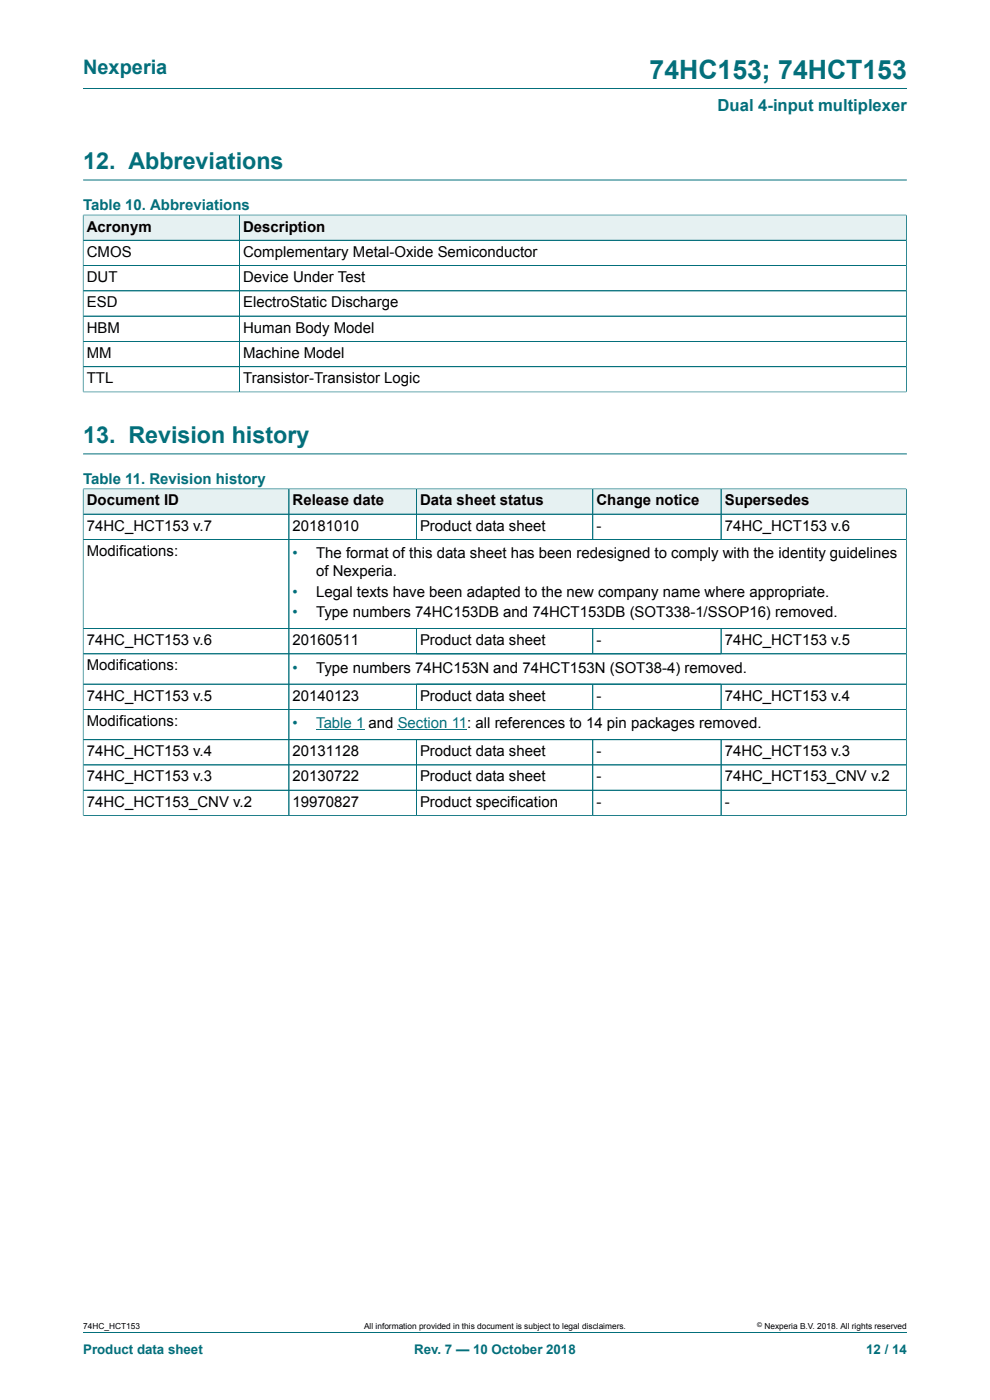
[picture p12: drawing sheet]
<svg xmlns="http://www.w3.org/2000/svg" width="210mm" height="297mm" viewBox="0 0 210 297" stroke-linecap="round" stroke-linejoin="round" font-family="sans-serif">
<defs><g id="words">
<text font-size="5.6" fill="#036f7b" x="137.8" y="16.8">74HC153; 74HCT153</text>
<g font-size="4.9" fill="#036f7b">
<text x="17.6" y="35.9">12. Abbreviations</text>
<text x="17.6" y="94">13. Revision history</text>
</g>
<text font-size="4.2" fill="#036f7b" x="17.6" y="15.6">Nexperia</text>
<text font-size="3.5" fill="#036f7b" x="152.2" y="23.7">Dual 4-input multiplexer</text>
<g font-size="3.2" fill="#036f7b">
<text x="17.6" y="44.5">Table 10. Abbreviations</text>
<text x="17.6" y="102.6">Table 11. Revision history</text>
<text x="62.1" y="118.5">•</text>
<text x="62.1" y="126.6">•</text>
<text x="62.1" y="131">•</text>
<text x="62.1" y="142.7">•</text>
<text x="62.1" y="154.5">•</text>
</g>
<g font-size="3.2">
<text x="18.4" y="49.1">Acronym</text>
<text x="51.6" y="49.1">Description</text>
<text x="18.4" y="54.5">CMOS</text>
<text x="18.4" y="59.8">DUT</text>
<text x="51.6" y="54.5">Complementary Metal-Oxide Semiconductor</text>
<text x="51.6" y="59.8">Device Under Test</text>
<text x="18.4" y="65.2">ESD</text>
<text x="51.6" y="65.2">ElectroStatic Discharge</text>
<text x="18.4" y="70.6">HBM</text>
<text x="51.6" y="70.6">Human Body Model</text>
<text x="18.4" y="75.9">MM</text>
<text x="51.6" y="75.9">Machine Model</text>
<text x="18.4" y="81.3">TTL</text>
<text x="51.6" y="81.3">Transistor-Transistor Logic</text>
<text x="18.4" y="107.2">Document ID</text>
<text x="62.1" y="107.2">Release date</text>
<text x="89.1" y="107.2">Data sheet status</text>
<text x="126.5" y="107.2">Change notice</text>
<text x="153.7" y="107.2">Supersedes</text>
<text x="18.4" y="112.6">74HC_HCT153 v.7</text>
<text x="62.1" y="112.6">20181010</text>
<text x="89.1" y="112.6">Product data sheet</text>
<text x="126.5" y="112.6">-</text>
<text x="153.7" y="112.6">74HC_HCT153 v.6</text>
<text x="18.4" y="117.9">Modifications:</text>
<text x="67.1" y="118.5">The format of this data sheet has been redesigned to comply with the identity guidelines</text>
<text x="67.1" y="122.3">of Nexperia.</text>
<text x="67.1" y="126.6">Legal texts have been adapted to the new company name where appropriate.</text>
<text x="67.1" y="131">Type numbers 74HC153DB and 74HCT153DB (SOT338-1/SSOP16) removed.</text>
<text x="18.4" y="136.9">74HC_HCT153 v.6</text>
<text x="62.1" y="136.9">20160511</text>
<text x="89.1" y="136.9">Product data sheet</text>
<text x="126.5" y="136.9">-</text>
<text x="153.7" y="136.9">74HC_HCT153 v.5</text>
<text x="18.4" y="142.2">Modifications:</text>
<text x="67.1" y="142.7">Type numbers 74HC153N and 74HCT153N (SOT38-4) removed.</text>
<text x="18.4" y="148.6">74HC_HCT153 v.5</text>
<text x="62.1" y="148.6">20140123</text>
<text x="89.1" y="148.6">Product data sheet</text>
<text x="126.5" y="148.6">-</text>
<text x="153.7" y="148.6">74HC_HCT153 v.4</text>
<text x="18.4" y="154">Modifications:</text>
<text x="18.4" y="160.4">74HC_HCT153 v.4</text>
<text x="62.1" y="160.4">20131128</text>
<text x="89.1" y="160.4">Product data sheet</text>
<text x="126.5" y="160.4">-</text>
<text x="153.7" y="160.4">74HC_HCT153 v.3</text>
<text x="18.4" y="165.8">74HC_HCT153 v.3</text>
<text x="62.1" y="165.8">20130722</text>
<text x="89.1" y="165.8">Product data sheet</text>
<text x="126.5" y="165.8">-</text>
<text x="153.7" y="165.8">74HC_HCT153_CNV v.2</text>
<text x="18.4" y="171.1">74HC_HCT153_CNV v.2</text>
<text x="62.1" y="171.1">19970827</text>
<text x="89.1" y="171.1">Product specification</text>
<text x="126.5" y="171.1">-</text>
<text x="153.7" y="171.1">-</text>
</g>
<text font-size="3.2" fill="#00f" x="67.1" y="154.5">Table 1 and Section 11: all references to 14 pin packages removed.</text>
<g font-size="2.8" fill="#036f7b">
<text x="17.6" y="287.2">Product data sheet</text>
<text x="87.9" y="287.2">Rev. 7 — 10 October 2018</text>
<text x="183.7" y="287.2">12 / 14</text>
</g>
<g font-size="1.8">
<text x="17.6" y="282">74HC_HCT153</text>
<text x="77.2" y="282">All information provided in this document is subject to legal disclaimers.</text>
<text x="162.2" y="282">Nexperia B.V. 2018. All rights reserved</text>
</g>
<text font-size="1.4" x="160.6" y="281.6">©</text>
</g></defs>
<path d="M17.6 18.8h174.8M17.6 38.2h174.8" fill="none" stroke="#036f7b" stroke-width=".21"/>
<path d="M17.7 45.7h33v5.2h-33z" fill="#e6f1f2"/>
<path d="M17.6 45.5v5.5h33.2v-5.4h-33.2" fill="none" stroke="#036f7b" stroke-width=".21"/>
<path d="M50.9 45.7h141.3v5.2h-141.3z" fill="#e6f1f2"/>
<path d="M17.6 51h174.7M17.6 56.3h174.7M17.6 45.7v37.5M17.7 45.6h174.6M50.8 45.6v37.5M192.3 45.5v37.7M17.6 61.7h174.7M17.6 67.1h174.7M17.6 72.4h174.7M17.6 77.8h174.7M17.6 83.1h174.7M17.6 96.3h174.8" fill="none" stroke="#036f7b" stroke-width=".21"/>
<path d="M17.7 103.8h43.5v5.2h-43.5z" fill="#e6f1f2"/>
<path d="M17.6 103.6v5.5h43.7v-5.4h-43.7" fill="none" stroke="#036f7b" stroke-width=".21"/>
<path d="M61.4 103.8h26.8v5.2h-26.8z" fill="#e6f1f2"/>
<path d="M61.3 103.7h27v5.4h-27z" fill="none" stroke="#036f7b" stroke-width=".21"/>
<path d="M88.4 103.8h37.3v5.2h-37.3z" fill="#e6f1f2"/>
<path d="M88.3 103.7h37.4v5.4h-37.4z" fill="none" stroke="#036f7b" stroke-width=".21"/>
<path d="M125.8 103.8h27.1v5.2h-27.1z" fill="#e6f1f2"/>
<path d="M125.7 103.7h27.3v5.4h-27.3z" fill="none" stroke="#036f7b" stroke-width=".21"/>
<path d="M153 103.8h39.2v5.2h-39.2z" fill="#e6f1f2"/>
<g fill="none" stroke="#036f7b" stroke-width=".21">
<path d="M17.6 114.4h174.7M17.6 109.1h174.7M17.6 103.8v69.3M17.7 103.7h174.6M61.3 103.8v69.2M88.3 103.8v10.6M125.7 103.8v10.6M153 103.7v10.7M192.3 103.6v69.5M17.6 133.4h174.7M17.6 138.7h174.7M88.3 133.3v5.4"/>
<path d="M125.7 133.3v5.4M153 133.3v5.4M17.6 145.1h174.7M17.6 150.5h174.7M17.6 156.9h174.7M88.3 145.1v5.4M88.3 156.9v16.1M125.7 145.1v5.4M125.7 156.9v16.1M153 145.1v5.4M153 156.9v16.1M17.6 173h174.7"/>
<path d="M17.6 162.3h174.7M17.6 167.6h174.7M17.6 282.6h174.8"/>
</g>
<path d="M67.1 154.9h10.2M84.4 154.9h14.7" fill="none" stroke="#00f" stroke-width=".21"/>
<use href="#words"/>
</svg>
